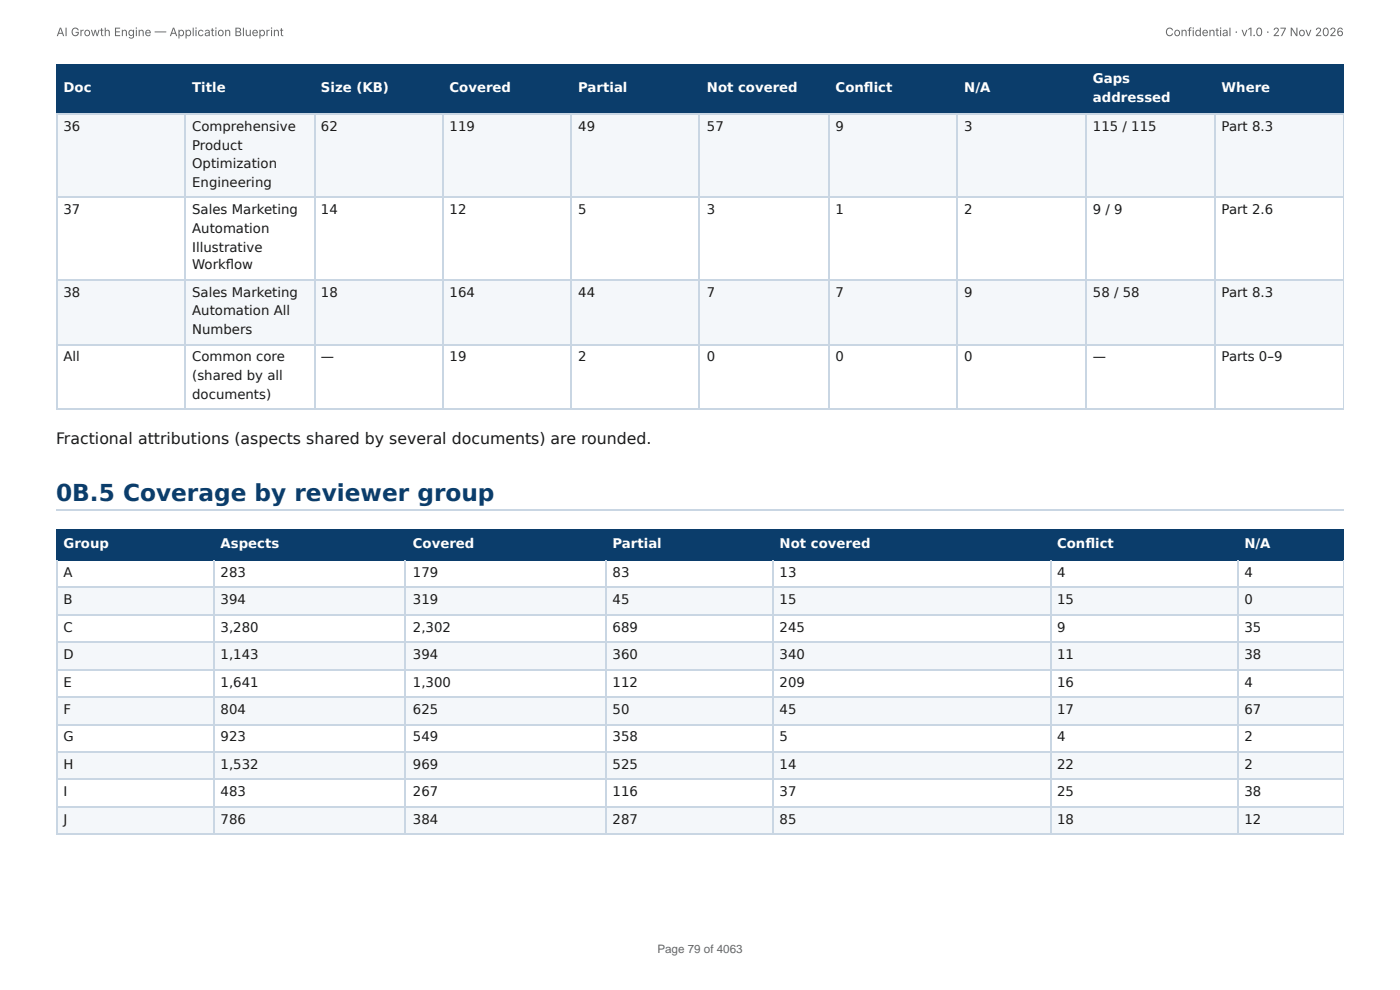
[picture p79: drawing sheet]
<svg xmlns="http://www.w3.org/2000/svg" width="297mm" height="210mm" viewBox="0 0 297 210" stroke-linecap="round" stroke-linejoin="round" font-family="sans-serif">
<defs><g id="words">
<text font-size="4.9" fill="#0b3d6b" x="11.9" y="106.4">0B.5 Coverage by reviewer group</text>
<text font-size="3.3" fill="#1a1a1a" x="11.9" y="94.2">Fractional attributions (aspects shared by several documents) are rounded.</text>
<g font-size="2.8" fill="#fff">
<text x="232.1" y="17.7">Gaps</text>
<text x="13.5" y="19.6">Doc</text>
<text x="40.8" y="19.6">Title</text>
<text x="68.2" y="19.6">Size (KB)</text>
<text x="95.5" y="19.6">Covered</text>
<text x="122.8" y="19.6">Partial</text>
<text x="150.1" y="19.6">Not covered</text>
<text x="177.5" y="19.6">Confl ict</text>
<text x="204.8" y="19.6">N/A</text>
<text x="232.1" y="21.7">addressed</text>
<text x="259.5" y="19.6">Where</text>
<text x="13.5" y="116.4">Group</text>
<text x="46.9" y="116.4">Aspects</text>
<text x="87.7" y="116.4">Covered</text>
<text x="130.1" y="116.4">Partial</text>
<text x="165.6" y="116.4">Not covered</text>
<text x="224.5" y="116.4">Confl ict</text>
<text x="264.3" y="116.4">N/A</text>
</g>
<g font-size="2.8" fill="#1a1a1a">
<text x="13.5" y="27.8">36</text>
<text x="40.8" y="27.8">Comprehensive</text>
<text x="68.2" y="27.8">62</text>
<text x="95.5" y="27.8">119</text>
<text x="122.8" y="27.8">49</text>
<text x="150.1" y="27.8">57</text>
<text x="177.5" y="27.8">9</text>
<text x="204.8" y="27.8">3</text>
<text x="232.1" y="27.8">115 / 115</text>
<text x="259.5" y="27.8">Part 8.3</text>
<text x="40.8" y="31.8">Product</text>
<text x="40.8" y="35.7">Optimization</text>
<text x="40.8" y="39.7">Engineering</text>
<text x="13.5" y="45.5">37</text>
<text x="40.8" y="45.5">Sales Marketing</text>
<text x="68.2" y="45.5">14</text>
<text x="95.5" y="45.5">12</text>
<text x="122.8" y="45.5">5</text>
<text x="150.1" y="45.5">3</text>
<text x="177.5" y="45.5">1</text>
<text x="204.8" y="45.5">2</text>
<text x="232.1" y="45.5">9 / 9</text>
<text x="259.5" y="45.5">Part 2.6</text>
<text x="40.8" y="49.5">Automation</text>
<text x="40.8" y="53.4">Illustrative</text>
<text x="40.8" y="57.2">Workfl ow</text>
<text x="13.5" y="63">38</text>
<text x="40.8" y="63">Sales Marketing</text>
<text x="68.2" y="63">18</text>
<text x="95.5" y="63">164</text>
<text x="122.8" y="63">44</text>
<text x="150.1" y="63">7</text>
<text x="177.5" y="63">7</text>
<text x="204.8" y="63">9</text>
<text x="232.1" y="63">58 / 58</text>
<text x="259.5" y="63">Part 8.3</text>
<text x="40.8" y="66.9">Automation All</text>
<text x="40.8" y="70.9">Numbers</text>
<text x="13.5" y="76.7">All</text>
<text x="40.8" y="76.7">Common core</text>
<text x="68.2" y="76.7">—</text>
<text x="95.5" y="76.7">19</text>
<text x="122.8" y="76.7">2</text>
<text x="150.1" y="76.7">0</text>
<text x="177.5" y="76.7">0</text>
<text x="204.8" y="76.7">0</text>
<text x="232.1" y="76.7">—</text>
<text x="259.5" y="76.7">Parts 0–9</text>
<text x="40.8" y="80.7">(shared by all</text>
<text x="40.8" y="84.7">documents)</text>
<text x="13.5" y="122.5">A</text>
<text x="46.9" y="122.5">283</text>
<text x="87.7" y="122.5">179</text>
<text x="130.1" y="122.5">83</text>
<text x="165.6" y="122.5">13</text>
<text x="224.5" y="122.5">4</text>
<text x="264.3" y="122.5">4</text>
<text x="13.5" y="128.3">B</text>
<text x="46.9" y="128.3">394</text>
<text x="87.7" y="128.3">319</text>
<text x="130.1" y="128.3">45</text>
<text x="165.6" y="128.3">15</text>
<text x="224.5" y="128.3">15</text>
<text x="264.3" y="128.3">0</text>
<text x="13.5" y="134.1">C</text>
<text x="46.9" y="134.1">3,280</text>
<text x="87.7" y="134.1">2,302</text>
<text x="130.1" y="134.1">689</text>
<text x="165.6" y="134.1">245</text>
<text x="224.5" y="134.1">9</text>
<text x="264.3" y="134.1">35</text>
<text x="13.5" y="140">D</text>
<text x="46.9" y="140">1,143</text>
<text x="87.7" y="140">394</text>
<text x="130.1" y="140">360</text>
<text x="165.6" y="140">340</text>
<text x="224.5" y="140">11</text>
<text x="264.3" y="140">38</text>
<text x="13.5" y="145.8">E</text>
<text x="46.9" y="145.8">1,641</text>
<text x="87.7" y="145.8">1,300</text>
<text x="130.1" y="145.8">112</text>
<text x="165.6" y="145.8">209</text>
<text x="224.5" y="145.8">16</text>
<text x="264.3" y="145.8">4</text>
<text x="13.5" y="151.6">F</text>
<text x="46.9" y="151.6">804</text>
<text x="87.7" y="151.6">625</text>
<text x="130.1" y="151.6">50</text>
<text x="165.6" y="151.6">45</text>
<text x="224.5" y="151.6">17</text>
<text x="264.3" y="151.6">67</text>
<text x="13.5" y="157.4">G</text>
<text x="46.9" y="157.4">923</text>
<text x="87.7" y="157.4">549</text>
<text x="130.1" y="157.4">358</text>
<text x="165.6" y="157.4">5</text>
<text x="224.5" y="157.4">4</text>
<text x="264.3" y="157.4">2</text>
<text x="13.5" y="163.2">H</text>
<text x="46.9" y="163.2">1,532</text>
<text x="87.7" y="163.2">969</text>
<text x="130.1" y="163.2">525</text>
<text x="165.6" y="163.2">14</text>
<text x="224.5" y="163.2">22</text>
<text x="264.3" y="163.2">2</text>
<text x="13.5" y="169.1">I</text>
<text x="46.9" y="169.1">483</text>
<text x="87.7" y="169.1">267</text>
<text x="130.1" y="169.1">116</text>
<text x="165.6" y="169.1">37</text>
<text x="224.5" y="169.1">25</text>
<text x="264.3" y="169.1">38</text>
<text x="13.5" y="174.9">J</text>
<text x="46.9" y="174.9">786</text>
<text x="87.7" y="174.9">384</text>
<text x="130.1" y="174.9">287</text>
<text x="165.6" y="174.9">85</text>
<text x="224.5" y="174.9">18</text>
<text x="264.3" y="174.9">12</text>
</g>
<g font-size="2.5" fill="#666">
<text x="12" y="7.7">AI Growth Engine — Application Blueprint</text>
<text x="247.5" y="7.7">Confidential · v1.0 · 27 Nov 2026</text>
<text x="139.6" y="202.5">Page 79 of 4063</text>
</g>
</g></defs>
<g fill="#0b3d6b">
<path d="M12.2 14h27.2v10.1h-27.2z"/>
<path d="M39.4 14h27.3v10.1h-27.3z"/>
<path d="M66.7 14h27.2v10.1h-27.2z"/>
<path d="M93.9 14h27.5v10.1h-27.5z"/>
<path d="M121.4 14h27.3v10.1h-27.3z"/>
<path d="M148.7 14h27.2v10.1h-27.2z"/>
<path d="M175.9 14h27.6v10.1h-27.6z"/>
<path d="M203.5 14h27.2v10.1h-27.2z"/>
<path d="M230.7 14h27.3v10.1h-27.3z"/>
<path d="M258 14h27.4v10.1h-27.4z"/>
</g>
<g fill="#f4f7fa">
<path d="M12.2 24.1h27.2v17.7h-27.2z"/>
<path d="M39.4 24.1h27.3v17.7h-27.3z"/>
<path d="M66.7 24.1h27.2v17.7h-27.2z"/>
<path d="M93.9 24.1h27.5v17.7h-27.5z"/>
<path d="M121.4 24.1h27.3v17.7h-27.3z"/>
<path d="M148.7 24.1h27.2v17.7h-27.2z"/>
<path d="M175.9 24.1h27.6v17.7h-27.6z"/>
<path d="M203.5 24.1h27.2v17.7h-27.2z"/>
<path d="M230.7 24.1h27.3v17.7h-27.3z"/>
<path d="M258 24.1h27.4v17.7h-27.4z"/>
<path d="M12.2 59.5h27.2v13.8h-27.2z"/>
<path d="M39.4 59.5h27.3v13.8h-27.3z"/>
<path d="M66.7 59.5h27.2v13.8h-27.2z"/>
<path d="M93.9 59.5h27.5v13.8h-27.5z"/>
<path d="M121.4 59.5h27.3v13.8h-27.3z"/>
<path d="M148.7 59.5h27.2v13.8h-27.2z"/>
<path d="M175.9 59.5h27.6v13.8h-27.6z"/>
<path d="M203.5 59.5h27.2v13.8h-27.2z"/>
<path d="M230.7 59.5h27.3v13.8h-27.3z"/>
<path d="M258 59.5h27.4v13.8h-27.4z"/>
</g>
<path d="M11.9 13.9h273.5M12 13.8v10.5M39.3 13.8v10.5M66.8 13.8v10.5M94.1 13.8v10.5M121.3 13.8v10.5M148.6 13.8v10.5M176.1 13.8v10.5M203.3 13.8v10.5M230.6 13.8v10.5M258.1 13.8v10.5M11.9 24.2h273.5" fill="none" stroke="#0b3d6b" stroke-width=".26"/>
<path d="M285.3 13.8v10.5" fill="none" stroke="#0b3d6b" stroke-width=".21"/>
<g fill="none" stroke="#c9d6e3" stroke-width=".26">
<path d="M11.9 24.2h273.5M12 24.3v62.7M39.3 24.3v62.7M66.8 24.3v62.7M94.1 24.3v62.7M121.3 24.3v62.7M148.6 24.3v62.7M176.1 24.3v62.7M203.3 24.3v62.7M230.6 24.3v62.7M258.1 24.3v62.7M11.9 41.9h273.5"/>
<path d="M11.9 59.4h273.5M11.9 73.2h273.5M11.9 86.9h273.5M11.9 108.3h273.5"/>
</g>
<path d="M285.3 24.3v62.7" fill="none" stroke="#c9d6e3" stroke-width=".21"/>
<g fill="#0b3d6b">
<path d="M12.2 112.7h33.3v6.4h-33.3z"/>
<path d="M45.5 112.7h40.8v6.4h-40.8z"/>
<path d="M86.3 112.7h42.3v6.4h-42.3z"/>
<path d="M128.6 112.7h35.4v6.4h-35.4z"/>
<path d="M164 112.7h59v6.4h-59z"/>
<path d="M223 112.7h39.7v6.4h-39.7z"/>
<path d="M262.7 112.7h22.7v6.4h-22.7z"/>
</g>
<g fill="#f4f7fa">
<path d="M12.2 124.9h33.3v5.8h-33.3z"/>
<path d="M45.5 124.9h40.8v5.8h-40.8z"/>
<path d="M86.3 124.9h42.3v5.8h-42.3z"/>
<path d="M128.6 124.9h35.4v5.8h-35.4z"/>
<path d="M164 124.9h59v5.8h-59z"/>
<path d="M223 124.9h39.7v5.8h-39.7z"/>
<path d="M262.7 124.9h22.7v5.8h-22.7z"/>
<path d="M12.2 136.5h33.3v5.8h-33.3z"/>
<path d="M45.5 136.5h40.8v5.8h-40.8z"/>
<path d="M86.3 136.5h42.3v5.8h-42.3z"/>
<path d="M128.6 136.5h35.4v5.8h-35.4z"/>
<path d="M164 136.5h59v5.8h-59z"/>
<path d="M223 136.5h39.7v5.8h-39.7z"/>
<path d="M262.7 136.5h22.7v5.8h-22.7z"/>
<path d="M12.2 147.9h33.3v5.8h-33.3z"/>
<path d="M45.5 147.9h40.8v5.8h-40.8z"/>
<path d="M86.3 147.9h42.3v5.8h-42.3z"/>
<path d="M128.6 147.9h35.4v5.8h-35.4z"/>
<path d="M164 147.9h59v5.8h-59z"/>
<path d="M223 147.9h39.7v5.8h-39.7z"/>
<path d="M262.7 147.9h22.7v5.8h-22.7z"/>
<path d="M12.2 159.5h33.3v5.9h-33.3z"/>
<path d="M45.5 159.5h40.8v5.9h-40.8z"/>
<path d="M86.3 159.5h42.3v5.9h-42.3z"/>
<path d="M128.6 159.5h35.4v5.9h-35.4z"/>
<path d="M164 159.5h59v5.9h-59z"/>
<path d="M223 159.5h39.7v5.9h-39.7z"/>
<path d="M262.7 159.5h22.7v5.9h-22.7z"/>
<path d="M12.2 171.2h33.3v5.8h-33.3z"/>
<path d="M45.5 171.2h40.8v5.8h-40.8z"/>
<path d="M86.3 171.2h42.3v5.8h-42.3z"/>
<path d="M128.6 171.2h35.4v5.8h-35.4z"/>
<path d="M164 171.2h59v5.8h-59z"/>
<path d="M223 171.2h39.7v5.8h-39.7z"/>
<path d="M262.7 171.2h22.7v5.8h-22.7z"/>
</g>
<path d="M11.9 112.6h273.5M11.9 118.9h273.5M12 112.4v6.7M45.4 112.4v6.7M86.1 112.4v6.7M128.7 112.4v6.7M164.2 112.4v6.7M223.2 112.4v6.7M262.9 112.4v6.7" fill="none" stroke="#0b3d6b" stroke-width=".26"/>
<path d="M285.3 112.4v6.7" fill="none" stroke="#0b3d6b" stroke-width=".21"/>
<g fill="none" stroke="#c9d6e3" stroke-width=".26">
<path d="M12 119.1v58.2M45.4 119.1v58.2M86.1 119.1v58.2M128.7 119.1v58.2M164.2 119.1v58.2M223.2 119.1v58.2M262.9 119.1v58.2M11.9 124.8h273.5M11.9 130.6h273.5M11.9 136.4h273.5M11.9 142.2h273.5M11.9 148h273.5"/>
<path d="M11.9 153.9h273.5M11.9 159.7h273.5M11.9 165.5h273.5M11.9 171.3h273.5M11.9 177.1h273.5"/>
</g>
<path d="M285.3 119.1v58.2" fill="none" stroke="#c9d6e3" stroke-width=".21"/>
<use href="#words"/>
</svg>
